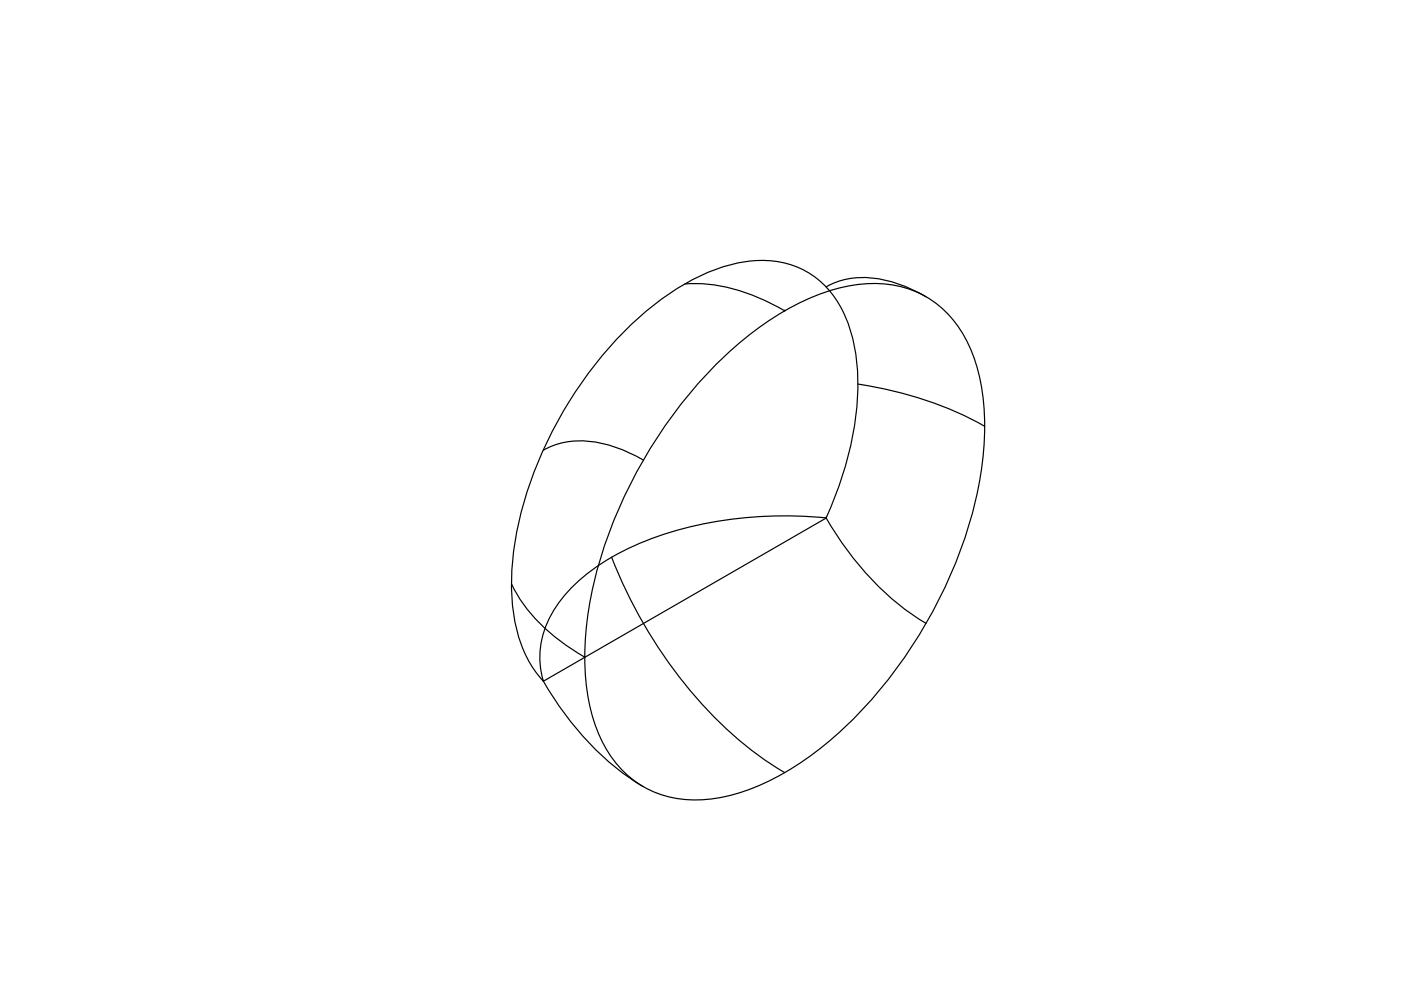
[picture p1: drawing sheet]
<svg xmlns="http://www.w3.org/2000/svg" width="297mm" height="210mm" viewBox="0 0 297 210" stroke-linecap="round" stroke-linejoin="round" font-family="sans-serif">
<!-- layer: 0 -->
<g fill="none" stroke="#000" stroke-width=".25">
<path d="M145.2 60.2a35.7 35.7 0 0 1 19.7 4.9l1.5 .8M152.5 76.6a62 62 0 0 1 22.4-14.6 26.6 26.6 0 0 1 19.5-.1 22.8 22.8 0 0 1 12 13.7 50.9 50.9 0 0 1 1.5 25.1 98.3 98.3 0 0 1-33 57.2 50.9 50.9 0 0 1-22.5 11.3 22.5 22.5 0 0 1-19.6-5 29.2 29.2 0 0 1-8.4-18.4 69.1 69.1 0 0 1 4.1-31 101.3 101.3 0 0 1 24-38.2zM166.4 65.9h.1M175.2 60.8a17.9 17.9 0 0 1 14.9-.7 33.8 33.8 0 0 1 6.3 2.8M115.2 95.5a17.9 17.9 0 0 1 15-.8 33.8 33.8 0 0 1 6.2 2.9M181.9 81.4a78.6 78.6 0 0 1 26.9 9M129.7 118.1a97.7 97.7 0 0 0 29.2 40.6l3.7 2.7 3.8 2.4M175.1 109.8a61.7 61.7 0 0 0 21.2 22.4M175.2 109.8a82.6 82.6 0 0 0-40.1 5.6 40.7 40.7 0 0 0-16.3 11.9 18.9 18.9 0 0 0-3.6 17.1 61.8 61.8 0 0 0 21.2 22.4M175.2 109.8a68.9 68.9 0 0 0 6.6-30.6 30.2 30.2 0 0 0-5-16.4 18.7 18.7 0 0 0-18.7-7.3 44.3 44.3 0 0 0-21.6 10.9 85 85 0 0 0-27.5 49.8 42.5 42.5 0 0 0 1.9 21.4 22 22 0 0 0 4.3 6.8M175.2 109.8h.1M175.2 109.8l-60 34.6"/>
<path d="M108.5 123.8a35.7 35.7 0 0 0 14 14.7l1.5 .8M115.2 144.4h.1"/>
</g>
</svg>
